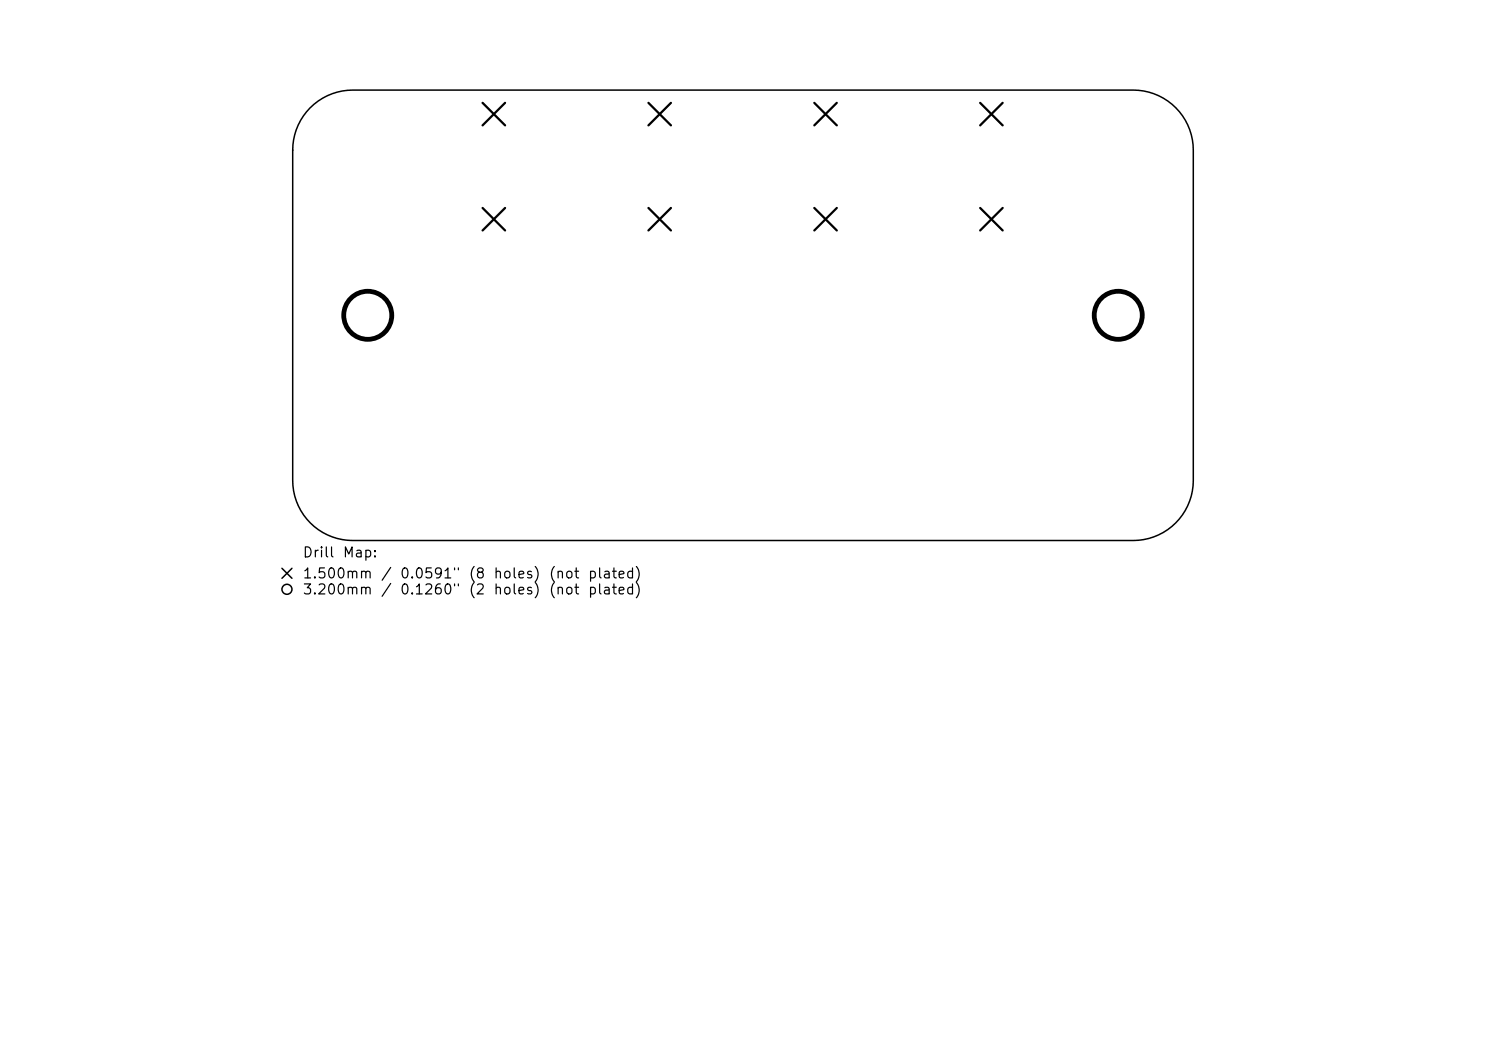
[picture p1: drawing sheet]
<svg xmlns="http://www.w3.org/2000/svg" width="297mm" height="210mm" viewBox="0 0 297 210" stroke-linecap="round" stroke-linejoin="round" font-family="sans-serif">
<defs><g id="words">
<g font-size="2">
<text x="60.4" y="111.9">Drill</text>
<text x="68.4" y="111.9">Map:</text>
<text x="60.4" y="116.1">1.500mm</text>
<text x="60.4" y="119.3">3.200mm</text>
<text x="76" y="116.1">/</text>
<text x="76" y="119.3">/</text>
<text x="79.8" y="116.1">0.0591&quot;</text>
<text x="79.8" y="119.3">0.1260&quot;</text>
<text x="93.5" y="116.1">(8</text>
<text x="93.5" y="119.3">(2</text>
<text x="98.5" y="116.1">holes)</text>
<text x="98.5" y="119.3">holes)</text>
<text x="109.5" y="116.1">(not</text>
<text x="109.5" y="119.3">(not</text>
<text x="117.4" y="116.1">plated)</text>
<text x="117.4" y="119.3">plated)</text>
</g>
</g></defs>
<g fill="none" stroke="#000" stroke-width=".3">
<path d="M62 21.5a12 12 0 0 1 8.5-3.5h156a12 12 0 0 1 12 12v66a12 12 0 0 1-12 12h-156a12 12 0 0 1-12-12v-66a12 12 0 0 1 3.5-8.5zM56.4 113.6l2 2M58.4 113.6l-2 2"/>
<circle cx="57.4" cy="117.8" r="1"/>
</g>
<g fill="none" stroke="#000" stroke-width=".45">
<path d="M96.5 20.6l4.5 4.5M101 20.6l-4.5 4.5M129.6 20.6l4.5 4.5M134.1 20.6l-4.5 4.5M162.8 20.6l4.5 4.5M167.3 20.6l-4.5 4.5M195.9 20.6l4.5 4.5M200.4 20.6l-4.5 4.5M96.5 41.6l4.5 4.5M101 41.6l-4.5 4.5M129.6 41.6l4.5 4.5M134.1 41.6l-4.5 4.5"/>
<path d="M162.8 41.6l4.5 4.5M167.3 41.6l-4.5 4.5M195.9 41.6l4.5 4.5M200.4 41.6l-4.5 4.5"/>
</g>
<g fill="none" stroke="#000" stroke-width=".96">
<circle cx="73.5" cy="63" r="4.8"/>
<circle cx="223.5" cy="63" r="4.8"/>
</g>
<use href="#words"/>
</svg>
